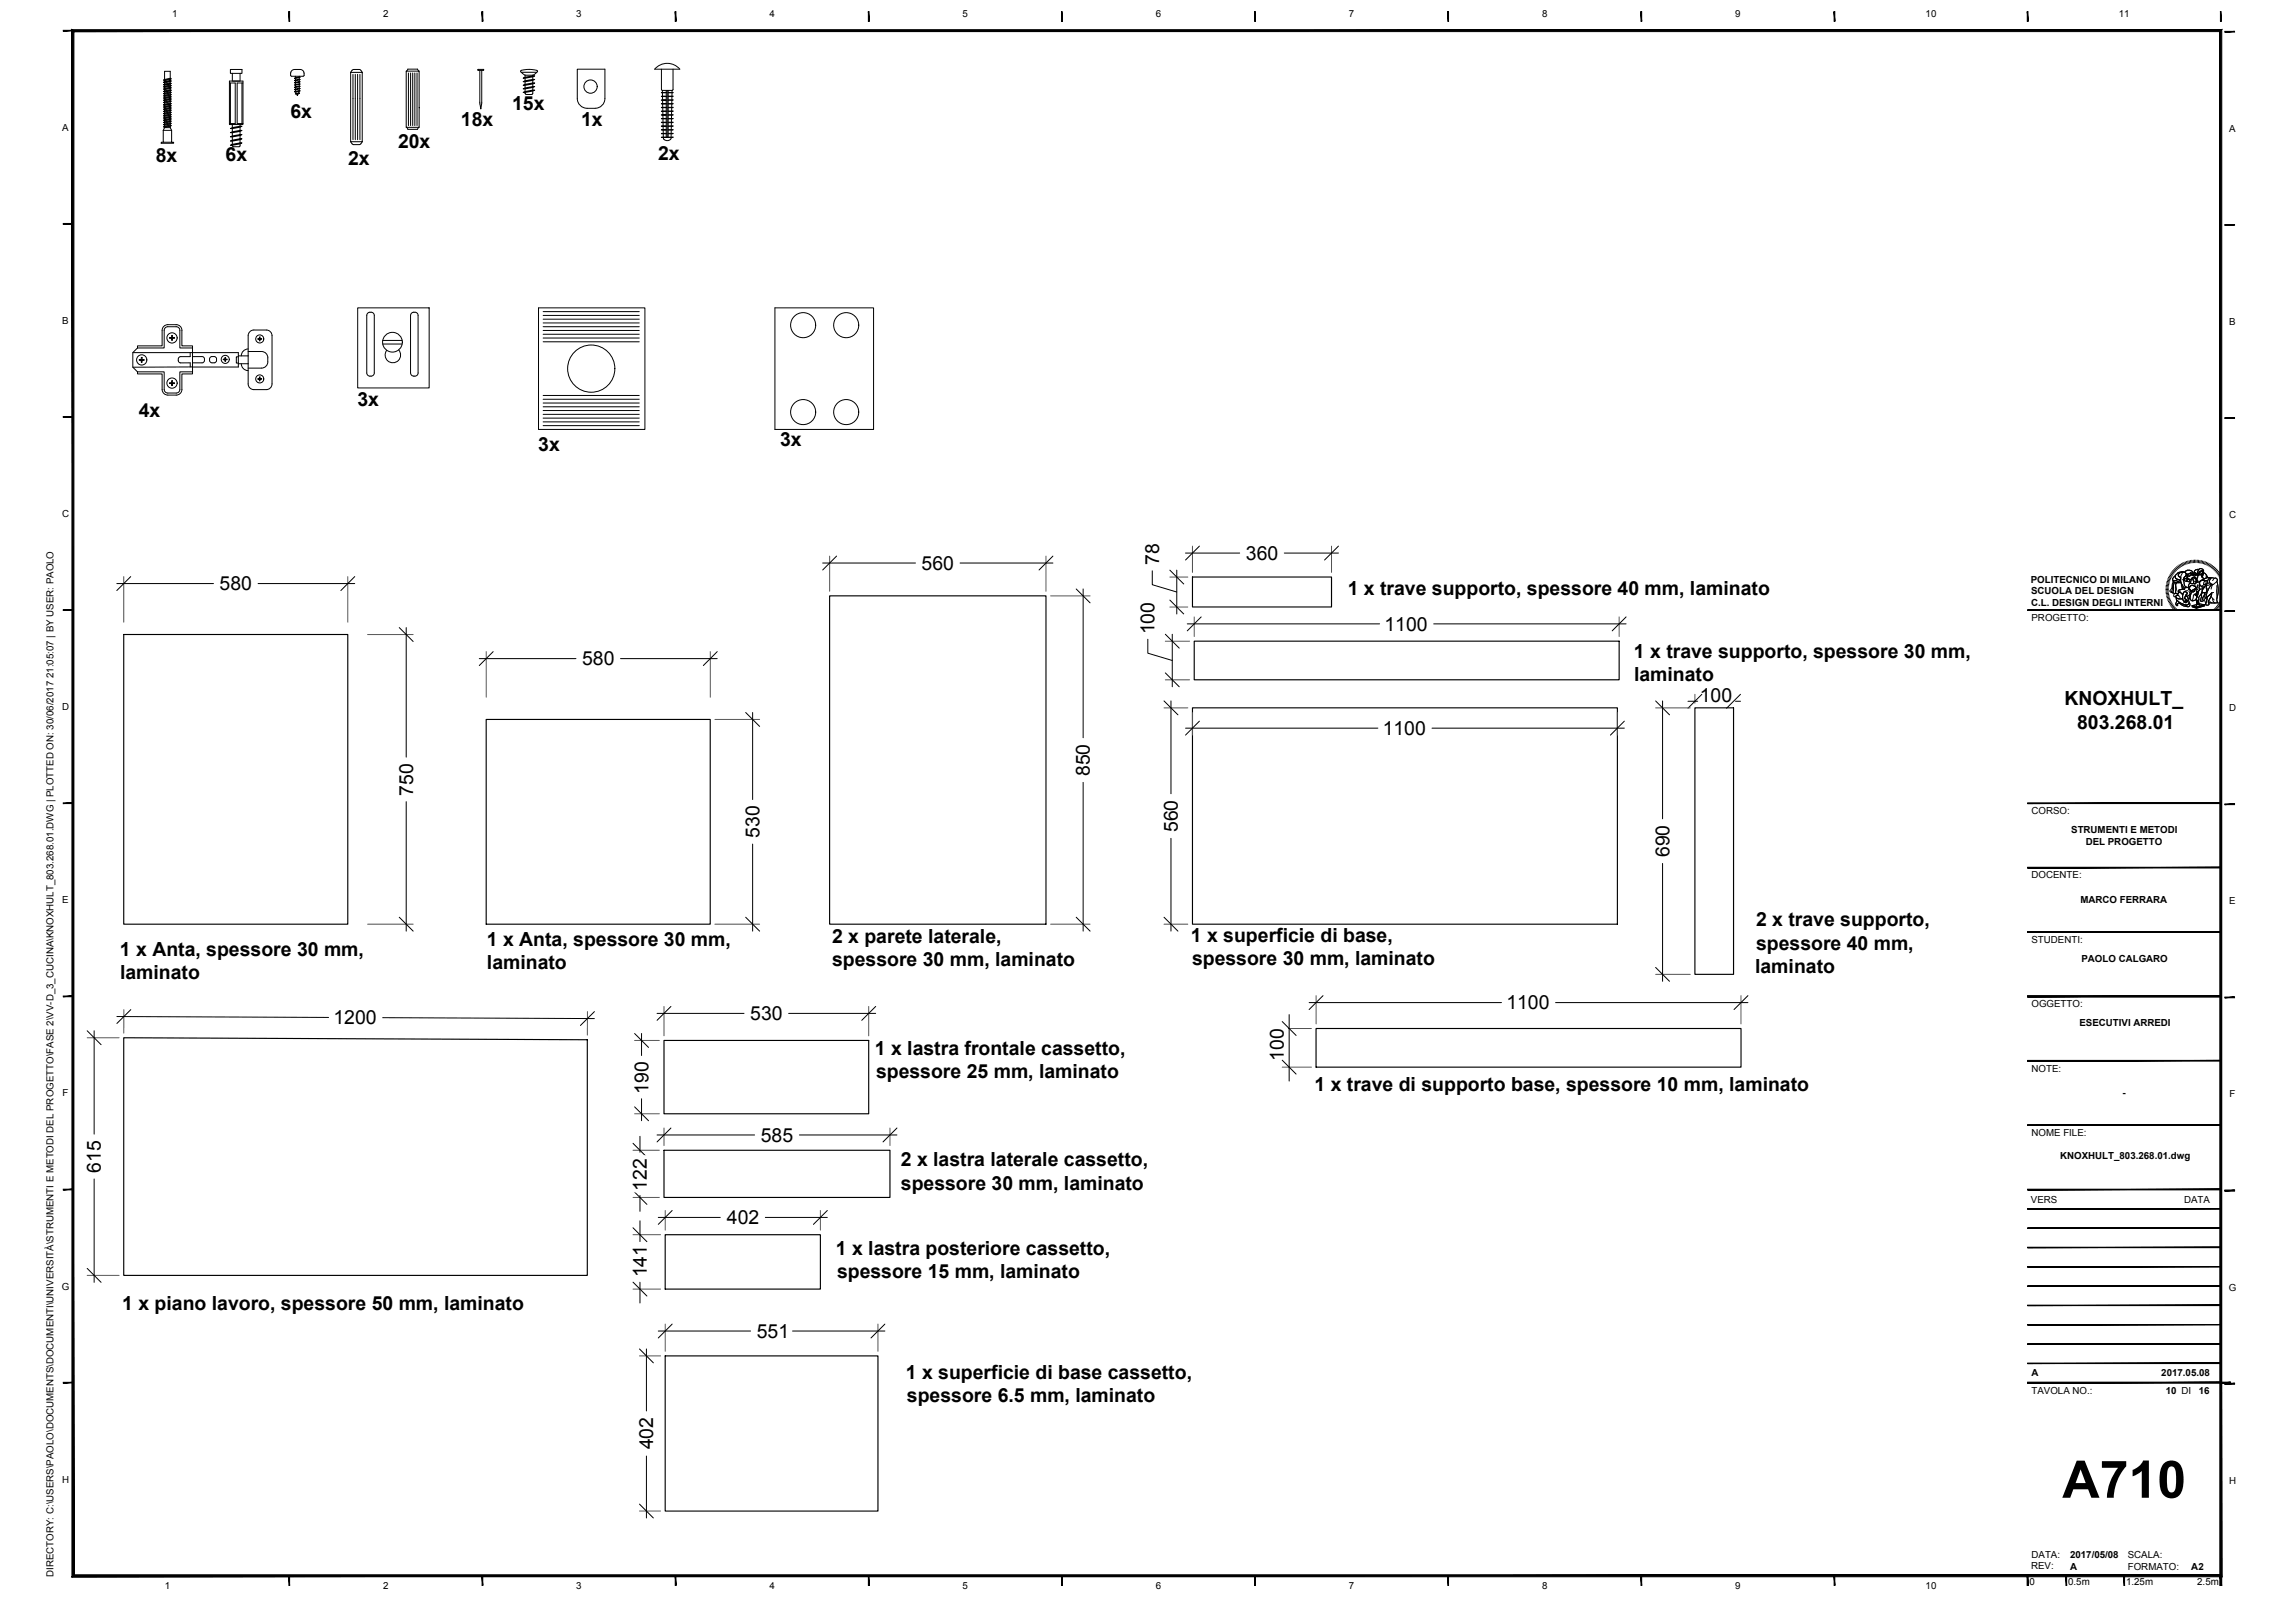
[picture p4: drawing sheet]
<svg xmlns="http://www.w3.org/2000/svg" width="594mm" height="420mm" viewBox="0 0 594 420" stroke-linecap="round" stroke-linejoin="round" font-family="sans-serif">
<defs><g id="words">
<text font-size="13.4" x="533.8" y="387.7">A710</text>
<g font-size="5">
<text x="132.6" y="28.6">15x</text>
<text x="75.2" y="30.6">6x</text>
<text x="119.3" y="32.5">18x</text>
<text x="150.4" y="32.5">1x</text>
<text x="40.3" y="41.9">8x</text>
<text x="58.4" y="41.7">6x</text>
<text x="103" y="38.2">20x</text>
<text x="170.3" y="41.4">2x</text>
<text x="90.1" y="42.7">2x</text>
<text x="35.9" y="107.8">4x</text>
<text x="92.5" y="105">3x</text>
<text x="139.3" y="116.8">3x</text>
<text x="202" y="115.5">3x</text>
<text x="238.6" y="147.5">560</text>
<text x="300" y="146.2" transform="rotate(-90 300 146.2)">78</text>
<text x="322.5" y="144.9">360</text>
<text x="56.9" y="152.8">580</text>
<text x="348.9" y="153.9">1 x trave supporto, spessore 40 mm, laminato</text>
<text x="298.9" y="164.2" transform="rotate(-90 298.9 164.2)">100</text>
<text x="358.4" y="163.3">1100</text>
<text x="150.7" y="172.3">580</text>
<text x="423" y="170.2">1 x trave supporto, spessore 30 mm,</text>
<text x="423" y="176.2">laminato</text>
<text x="440" y="181.6">100</text>
<text x="534.4" y="182.6">KNOXHULT_</text>
<text x="357.9" y="190.3">1100</text>
<text x="537.7" y="188.6">803.268.01</text>
<text x="282.1" y="200.9" transform="rotate(-90 282.1 200.9)">850</text>
<text x="106.9" y="206" transform="rotate(-90 106.9 206)">750</text>
<text x="304.9" y="215.4" transform="rotate(-90 304.9 215.4)">560</text>
<text x="196.6" y="216.9" transform="rotate(-90 196.6 216.9)">530</text>
<text x="432.1" y="221.9" transform="rotate(-90 432.1 221.9)">690</text>
<text x="454.6" y="239.8">2 x trave supporto,</text>
<text x="126" y="245">1 x Anta, spessore 30 mm,</text>
<text x="215.4" y="244.2">2 x parete laterale,</text>
<text x="308.3" y="243.9">1 x superficie di base,</text>
<text x="454.6" y="245.9">spessore 40 mm,</text>
<text x="31" y="247.5">1 x Anta, spessore 30 mm,</text>
<text x="126.1" y="251">laminato</text>
<text x="215.4" y="250.2">spessore 30 mm, laminato</text>
<text x="308.6" y="249.9">spessore 30 mm, laminato</text>
<text x="454.3" y="251.9">laminato</text>
<text x="31.1" y="253.5">laminato</text>
<text x="389.9" y="261.3">1100</text>
<text x="86.3" y="265.2">1200</text>
<text x="194.2" y="264.1">530</text>
<text x="226.5" y="273">1 x lastra frontale cassetto,</text>
<text x="332.3" y="274.7" transform="rotate(-90 332.3 274.7)">100</text>
<text x="226.8" y="279">spessore 25 mm, laminato</text>
<text x="167.8" y="283.2" transform="rotate(-90 167.8 283.2)">190</text>
<text x="340.3" y="282.3">1 x trave di supporto base, spessore 10 mm, laminato</text>
<text x="196.9" y="295.6">585</text>
<text x="26.1" y="303.6" transform="rotate(-90 26.1 303.6)">615</text>
<text x="233.2" y="302">2 x lastra laterale cassetto,</text>
<text x="167.5" y="308.2" transform="rotate(-90 167.5 308.2)">122</text>
<text x="233.2" y="308">spessore 30 mm, laminato</text>
<text x="188.2" y="316.9">402</text>
<text x="216.4" y="324.8">1 x lastra posteriore cassetto,</text>
<text x="167.5" y="330.7" transform="rotate(-90 167.5 330.7)">141</text>
<text x="216.7" y="330.8">spessore 15 mm, laminato</text>
<text x="31.6" y="339.2">1 x piano lavoro, spessore 50 mm, laminato</text>
<text x="195.9" y="346.3">551</text>
<text x="234.5" y="356.9">1 x superficie di base cassetto,</text>
<text x="234.8" y="362.9">spessore 6.5 mm, laminato</text>
<text x="169.1" y="375.2" transform="rotate(-90 169.1 375.2)">402</text>
</g>
<g font-size="2.5">
<text x="44.5" y="4.4">1</text>
<text x="99.2" y="4.4">2</text>
<text x="149.2" y="4.4">3</text>
<text x="199.2" y="4.4">4</text>
<text x="249.2" y="4.4">5</text>
<text x="299.2" y="4.4">6</text>
<text x="349.2" y="4.4">7</text>
<text x="399.2" y="4.4">8</text>
<text x="449.2" y="4.4">9</text>
<text x="498.5" y="4.4">10</text>
<text x="548.5" y="4.4">11</text>
<text x="16.1" y="33.8">A</text>
<text x="577.1" y="34.1">A</text>
<text x="16.1" y="83.8">B</text>
<text x="577.1" y="84.1">B</text>
<text x="16.1" y="133.8">C</text>
<text x="577" y="134.1">C</text>
<text x="525.7" y="150.9">POLITECNICO DI MILANO</text>
<text x="525.8" y="153.9">SCUOLA DEL DESIGN</text>
<text x="525.8" y="156.9">C.L. DESIGN DEGLI INTERNI</text>
<text x="525.9" y="160.7">PROGETTO:</text>
<text x="16.1" y="183.8">D</text>
<text x="577" y="184.1">D</text>
<text x="525.9" y="210.7">CORSO:</text>
<text x="536.1" y="215.7">STRUMENTI E METODI</text>
<text x="539.9" y="218.7">DEL PROGETTO</text>
<text x="525.9" y="227.4">DOCENTE:</text>
<text x="16.1" y="233.8">E</text>
<text x="538.5" y="233.8">MARCO FERRARA</text>
<text x="577.1" y="234.1">E</text>
<text x="525.9" y="244.1">STUDENTI:</text>
<text x="538.8" y="249">PAOLO CALGARO</text>
<text x="525.9" y="260.7">OGGETTO:</text>
<text x="538.3" y="265.7">ESECUTIVI ARREDI</text>
<text x="525.9" y="277.4">NOTE:</text>
<text x="16.2" y="283.8">F</text>
<text x="549.4" y="283.8">-</text>
<text x="577.1" y="284.1">F</text>
<text x="525.9" y="294.1">NOME FILE:</text>
<text x="533.3" y="300">KNOXHULT_803.268.01.dwg</text>
<text x="525.7" y="311.3">VERS</text>
<text x="565.3" y="311.3">DATA</text>
<text x="16" y="333.8">G</text>
<text x="576.9" y="334.1">G</text>
<text x="525.9" y="356.3">A</text>
<text x="559.5" y="356.3">2017.05.08</text>
<text x="525.9" y="360.9">TAVOLA NO.:</text>
<text x="560.6" y="360.9">10 DI</text>
<text x="569.2" y="360.9">16</text>
<text x="16.1" y="383.8">H</text>
<text x="577" y="384.1">H</text>
<text x="525.8" y="406.3">REV:</text>
<text x="525.9" y="403.4">DATA:</text>
<text x="535.9" y="406.3">A</text>
<text x="535.9" y="403.3">2017/05/08</text>
<text x="550.8" y="403.3">SCALA:</text>
<text x="550.8" y="406.3">FORMATO:</text>
<text x="567.2" y="406.3">A2</text>
<text x="13.8" y="408.2" transform="rotate(-90 13.8 408.2)">DIRECTORY: C:\USERS\PAOLO\DOCUMENTS\DOCUMENTI\UNIVERSITÀ\STRUMENTI E METODI DEL PROGETTO\FASE 2\VV-D_3_CUCINA\KNOXHULT_803.268.01.DWG | PLOTTED ON: 30/06/2017 21:05:07 | BY USER: PAOLO</text>
<text x="42.7" y="411.3">1</text>
<text x="99.2" y="411.3">2</text>
<text x="149.2" y="411.3">3</text>
<text x="199.2" y="411.3">4</text>
<text x="249.2" y="411.3">5</text>
<text x="299.2" y="411.3">6</text>
<text x="349.2" y="411.3">7</text>
<text x="399.2" y="411.3">8</text>
<text x="449.2" y="411.3">9</text>
<text x="498.5" y="411.3">10</text>
<text x="525.4" y="410.4">0</text>
<text x="535.4" y="410.4">0.5m</text>
<text x="550.4" y="410.4">1.25m</text>
<text x="568.8" y="410.4">2.5m</text>
</g>
</g></defs>
<g fill="none" stroke="#000" stroke-width=".26">
<path d="M59.6 18h3v1h-3zM60.1 19v2M62.1 19v2M76.5 19.7v.4M77.5 19.7v.2M78.7 19.5l-.2 .2h-3a1.08 1.08 0 0 1 .7-1.7h1.5a1.14 1.14 0 0 1 1 1.5M90.8 18.7h3M90.8 18.7v17.9l.6 .8h1.6l.3-.1 .5-.6v-17.9l-.5-.7-.3-.1h-1.6l-.6 .7M91.4 19.2v17M92 19.2v17M92.6 19.2v17M93.2 19.2v17"/>
<path d="M105.2 18.4h3.3v14.6h-3.3zM105.2 18.4l.4-.5h2.5l.4 .5M105.7 18.9v13.6M106.3 18.9v13.6M106.8 18.9v13.6M107.4 18.9v13.6M107.9 18.9v13.6M123.8 18h1.3M123.8 18.2h1.3M123.8 18v.2M124.2 18.2v8.3M124.7 18.2v8.3"/>
<path d="M125.1 18v.2M134.9 18.2l2.1-.2 2 .2M134.9 18.2l-.2 .3 .3 .2M135 18.7l.9 .8M135 18.7h3.9M135.9 19.5v.5M135.9 19.5h2M137.9 19.5v.1M137.9 19.9v.7M138.9 18.7l-1 .8M139 18.2l.2 .3-.3 .2M169.9 17.5a4.3 4.3 0 0 1 6.1 .4h-6.5z"/>
<path d="M171.2 17.9v5.3l.3 .2M174.2 17.9v5.3l-.2 .2M42.3 36.8h-.6v.3h3.2v-.3h-.5M42.3 33.7h2.1M42.4 27.1l1.9-.3-1.7 .5zM42.4 23.7l1.9-.3-1.7 .4zM42.4 21.9l1.9-.3-1.7 .5zM42.4 21.3l1.7-.5 .2 .2zM42.6 33h1.5M42.6 20.9v.3M42.6 21.5v.3M42.6 22.1v.2"/>
<path d="M42.6 22.6v.3M42.6 23.2v.4M42.6 23.8v.3M42.6 24.4v.3M42.6 25v.2M42.6 25.5v.3M42.6 26.1v.3M42.6 26.7v.3M42.6 27.3v.3M42.6 27.9v.2M42.6 28.4v.3M42.6 29v.3"/>
<path d="M42.6 29.6v.2M42.6 30.1v.3M42.6 30.7v.3M42.6 31.3v.3M42.6 31.9v.2M42.6 32.4v.3M42.6 33h.1M42.6 33l-.3 .7M44.1 27.5l-1.5 .4-.2-.2M44.1 27.2l.2 .2-.2 .1M44.1 30.4l-1.5 .3-.2-.1M44.1 29.8v.3l-1.5 .3"/>
<path d="M44.1 30.1l.2 .1-.2 .2M44.1 31l-1.5 .3-.2-.2M44.1 30.4v.3l-1.5 .3M44.1 30.7l.2 .1-.2 .2M44.1 31.5l-1.5 .4-.2-.2M44.1 31v.2l-1.5 .4M44.1 31.2l.2 .2-.2 .1M44.1 32.1l-1.5 .3-.2-.1M44.1 31.5v.3l-1.5 .3M44.1 31.8l.2 .1-.2 .2M44.1 32.7l-1.5 .3-.2-.2M44.1 32.1v.3l-1.5 .3"/>
<path d="M44.1 32.4l.2 .1-.2 .2M44.1 29.8l-1.5 .3-.2-.1M44.1 29.2v.3l-1.5 .3M44.1 29.5l.2 .2-.2 .1M44.1 29.2l-1.5 .4-.2-.2M44.1 28.7v.3l-1.5 .3M44.1 29l.2 .1-.2 .1M44.1 28.7l-1.5 .3-.2-.1M44.1 28.1v.3l-1.5 .3M44.1 28.4l.2 .1-.2 .2M44.1 28.1l-1.5 .3-.2-.1M44.1 27.5v.3l-1.5 .3"/>
<path d="M44.1 27.8l.2 .2-.2 .1M44.1 33l.3 .7v3.1h-2.1v-3.1M44.1 24.6l-1.5 .4-.2-.2 .2-.1M44.1 25.2l-1.5 .3-.2-.1M44.1 24.6v.3l-1.5 .3M44.1 24.9l.2 .2-.2 .1M44.1 25.8l-1.5 .3-.2-.1M44.1 25.2v.3l-1.5 .3M44.1 25.5l.2 .1-.2 .2M44.1 26.3l-1.5 .4-.2-.2M44.1 25.8v.3l-1.5 .3M44.1 26.1l.2 .1-.2 .1"/>
<path d="M44.1 24.6l.2-.1-.2-.2-1.5 .4M44.1 24.1l-1.5 .3-.2-.1M44.1 23.8l.2 .1-.2 .2M44.1 22.3l-1.5 .3-.2-.1M44.1 22l.2 .2-.2 .1M44.1 22.9l-1.5 .3-.2-.1M44.1 22.3v.3l-1.5 .3M44.1 22.6l.2 .1-.2 .2M44.1 20.6l-1.5 .3-.2-.2M44.1 20.3l.2 .1-.2 .2M44.1 20.3v-1.8h-1.5v2.1M44.1 20.6v.2"/>
<path d="M44.1 21.1v.4M44.1 21.7v.3M44.1 22.9v.4M44.1 23.5v.3M44.1 24.1v.2M44.1 26.3v.4M44.1 27v.2M44.1 32.7v.3M44.1 27.2l-1.5 .4M44.1 23.8l-1.5 .3M44.1 22l-1.5 .3M44.1 20.3l-1.5 .3"/>
<path d="M44.3 26.8l-.3-.1-1.6 .4M44.3 27.4l-1.9 .3 .2-.1M44.3 30.2l-1.9 .4 .2-.2M44.3 30.8l-1.9 .3 .2-.1M44.3 31.4l-1.9 .3 .2-.1M44.3 31.9l-1.9 .4 .2-.2M44.3 32.5l-1.9 .3 .2-.1M44.3 29.7l-1.9 .3 .2-.2M44.3 29.1l-1.9 .3 .2-.1M44.3 28.5l-1.9 .4 .2-.2M44.3 28l-1.9 .3 .2-.2M44.3 25.1l-1.9 .3 .2-.2"/>
<path d="M44.3 25.6l-1.9 .4 .2-.2M44.3 26.2l-1.9 .3 .2-.1M44.3 23.4l-.3-.2-1.6 .5M44.3 23.9l-1.9 .4 .2-.2M44.3 22.2l-1.9 .3 .2-.2M44.3 22.7l-1.9 .4 .2-.2M44.3 20.4l-1.9 .3 .2-.1M44.3 21l-1.7 .5-.2-.2M44.3 24.5l-1.9 .3M44.3 21.6l-.3-.1-1.6 .4M59.4 21h3.5v11.2h-3.5zM59.4 21.5h1.5v10.5h-1.5"/>
<path d="M59.6 33.3l.5-.3 2.5-.3-.5 .2zM59.6 34.3l.5-.2 2.5-.3-.5 .2zM59.6 35.4l.5-.2 2.5-.4-.5 .3zM59.6 36.5l.5-.2 2.5-.4-.5 .3zM59.6 37.6l.5-.2 2.5-.4-.5 .2zM59.6 21.5v10.5M60.1 32.2v.8M60.1 33.3v.8M60.1 34.4v.8M60.1 35.4v.9M60.1 36.5v.9M60.1 37.6v.1"/>
<path d="M62.1 37.2v.5l-.2 .3h-1.5l-.2-.3M62.1 32.2v.5M62.1 32.9v.9M62.1 34v.8M62.1 35.1v.8M62.1 36.2v.8M62.6 21.5v10.5M62.9 21.5h-1.5v10.5h1.5M76.2 20.9l1.5-.3zM76.2 21.4l1.5-.2zM76.2 22l1.5-.2zM76.2 22.6l1.5-.3z"/>
<path d="M76.2 23.2l1.5-.3zM76.2 20.3l1.5-.3zM76.2 23.8l1.5-.3zM76.4 24.3l1.2-.2zM76.5 23.2v.4M76.5 20.3v.4M76.5 20.9v.4M76.5 21.5v.4M76.5 22v.5M76.5 22.6v.4M76.5 23.8l.2 .4M77.2 24.3l-.2 .4-.2-.4"/>
<path d="M77.4 24l-.1 .1M77.5 20.1v.4M77.5 20.7v.4M77.5 21.3v.4M77.5 21.9v.4M77.5 22.5v.4M77.5 23v.5M77.5 23.6l-.1 .3M90.8 36.7h3M105.2 33l.4 .5h2.5l.4-.5M124.2 26.5l.3 1.7 .2-1.3M124.7 26.5v.4"/>
<path d="M135.4 20.2l.5-.2 2.5-.4-.5 .3zM135.4 21.2l.5-.3 2.5-.3-.5 .2zM135.4 22.1l.5-.3 2.5-.3-.5 .2zM135.4 23l.5-.2 2.5-.4-.5 .3zM135.4 23.9l.5-.2 2.5-.4-.5 .3zM135.9 23.9l.1 .4M135.9 20.3v.6M135.9 21.2v.6M135.9 22.1v.7M135.9 23v.7M137.9 23.6v.6l-.2 .2-1.4 .1-.3-.2M137.9 20.8v.7"/>
<path d="M137.9 21.7v.7M137.9 22.7v.6M154.1 28a2.53 2.53 0 0 0 2.5-2.5v-7.6h-7.2v7.6a2.53 2.53 0 0 0 2.6 2.5h2M171.5 23.4h2.5M171.5 23.4v.5M171.5 24v.9M171.5 25v.9M171.5 26v.8M171.5 26.9l.1 1.8M171.6 28.8v.9M171.6 29.8v.9M171.6 30.8v.8"/>
<path d="M171.6 31.7v.9M171.6 32.7l.1 .9M171.7 33.7v.8M171.7 34.6v.9M171.7 35.6v.1M172.5 24.9h-1.3l1.3 .1M172.5 25.9h-1.3l1.3 .1M172.5 26.8h-1.3l1.3 .1M172.5 27.8h-1.3l1.3 .1M172.5 28.7h-1.3l1.3 .1M172.5 29.7h-1.3l1.3 .1M172.5 30.7h-1.3l1.3 .1"/>
<path d="M172.5 31.6h-1.3l1.3 .1M172.5 32.6h-1.3l1.3 .1M172.5 33.6h-1.3l1.3 .1M172.5 34.5h-1.3l1.3 .1M172.5 35.5h-1.3l1.3 .1M172.5 23.9h-1.3l1.3 .1M172.5 23.4v12.2M172.7 35.5l.3 .1M172.7 23.4v12.1M172.7 35.5l-.2 .1M173 24.9h1.2l-1.2 .1M173 25.9h1.2l-1.2 .1"/>
<path d="M173 26.8h1.2l-1.2 .1M173 27.8h1.2l-1.2 .1M173 28.7h1.2l-1.2 .1M173 29.7h1.2l-1.2 .1M173 30.7h1.2l-1.2 .1M173 31.6h1.2l-1.2 .1M173 32.6h1.2l-1.2 .1M173 33.6h1.2l-1.2 .1M173 34.5h1.2l-1.2 .1M173 35.5h1.2l-1.2 .1M173 23.9h1.2l-1.2 .1M173 23.4v12.2"/>
<path d="M173.7 35.6a1.03 1.03 0 0 1-.9 .8 1.03 1.03 0 0 1-1.1-.7M173.8 33.7l-.1 1.8M173.8 32.7v.9M173.8 31.7v.9M173.8 30.8v.8M173.8 29.8v.9M173.8 28.8v.9M173.9 27.9v.8M173.9 26.9v.9M173.9 26v.8M173.9 25v.9M174 24l-.1 .9"/>
<path d="M174 23.4v.5M92.6 79.7h18.5v20.7h-18.5zM139.4 79.7h27.5v31.5h-27.5zM200.6 79.7h25.5v31.5h-25.5zM34.4 91.3h27.3v3.7h-11.9M35.6 90.1v-.6h6.4v-4a1.46 1.46 0 0 1 1.4-1.4l2.2-.1a1.46 1.46 0 0 1 1.5 1.5v4h2.7v2.8h2.5a.82 .82 0 0 1 .7 .8 .82 .82 0 0 1-.7 .8h-2.5M35.6 96.3h6.9v4.5a.95 .95 0 0 0 .9 1h2.2a.95 .95 0 0 0 1-1M35.6 90.1l-1.2 1.2v3.8l1.2 1.2M36.6 92.5h.2v.6h.5v.2h-.5v.5h-.2v-.5h-.6v-.2h.6zM43.9 87.4h.5v-.6h.2v.6h.6v.2h-.6v.5h-.2v-.5h-.5zM43.9 99.1h.5v-.6h.2v.6h.6v.2h-.6v.5h-.2v-.5h-.5zM46.6 85.5v4.6h3.2"/>
<path d="M46.6 85.5a.95 .95 0 0 0-1-.9h-2.2a.93 .93 0 0 0-.9 .9v4.6h-6.9M49.2 91.3v1h-2.4a.83 .83 0 0 0-.7 .8 .83 .83 0 0 0 .7 .8h2.4l.1 1.1M49.8 96.3h-3.2v4.5M49.8 95l-15.4 .1M49.8 92.3v2.7M49.8 95v1.8h-2.7v4a1.46 1.46 0 0 1-1.5 1.5h-2.2a1.48 1.48 0 0 1-1.4-1.5v-4h-6.4v-.5M58.2 92.5h.2v.5h.4v.1h-.4v.5h-.2v-.5h-.4v-.1h.4zM61.7 92.4h-.5v1.6h.5M61.7 92.1h2.5M61.7 94.2h2.5M62.5 94.2a1.78 1.78 0 0 0 1.7 1.7M64.2 91h3.5a1.61 1.61 0 0 1 1.6 1.6v1.1"/>
<path d="M64.2 95.3h3.5M64.2 90.3a1.78 1.78 0 0 0-1.7 1.8M64.8 85.7l.9-.3h3.2a1.48 1.48 0 0 1 1.5 1.5v12.5a1.48 1.48 0 0 1-1.5 1.5h-3.2a1.48 1.48 0 0 1-1.5-1.5v-12.5l.1-.5zM66.7 87.7h.4v-.5h.2v.5h.4v.1h-.4v.5h-.2v-.5h-.4zM67.1 97.6h.2v.4h.4v.2h-.4v.4h-.2v-.4h-.4v-.2h.4zM69.3 93.7a1.61 1.61 0 0 1-1.6 1.6M95.2 81.1l.6-.3a.9 .9 0 0 1 1.1 .8v15a.99 .99 0 0 1-1 .8 .99 .99 0 0 1-1-.8v-15zM99.1 89.1h5M99.1 88.1h5M103.2 90.6a2.01 2.01 0 0 1-.1 2.7 2.01 2.01 0 0 1-2.7 .1 2.01 2.01 0 0 1-.3-2.7M106.5 81.1l.6-.3a.89 .89 0 0 1 1.1 .9v14.9a.99 .99 0 0 1-.9 .8 .99 .99 0 0 1-1-.8v-15zM140.6 84.6h24.9"/>
<path d="M140.6 80.7h24.9M140.6 81.7h24.9M140.6 82.6h24.9M140.6 83.6h24.9M140.6 85.5h24.9M140.6 86.5h24.9M140.6 87.5h24.9M140.6 88.5h24.9M140.6 110.2h24.9M140.6 109.2h24.9M140.6 108.2h24.9M140.6 107.3h24.9"/>
<path d="M140.6 106.3h24.9M140.6 105.3h24.9M140.6 104.3h24.9M140.6 103.4h24.9M140.6 102.4h24.9M560.6 152.6h.7M560.6 152.3h.7M560.7 151.9l.6 .1M560.7 151.5l.7 .1M560.8 151.2l.6 .1M560.9 150.8l.6 .2M560.9 150.5l.7 .2"/>
<path d="M561 150.2l.7 .2M561.2 149.8l.6 .3M561.3 149.5l.6 .3M561.3 152.9l-.7 .1M561.3 153.3h-.6M561.4 153.6l-.7 .1M561.4 153.9l-.6 .1M561.5 149.2l.6 .3M561.5 154.2l-.7 .2M561.6 154.5l-.7 .2M561.6 148.9l.6 .3M561.7 154.9l-.7 .2"/>
<path d="M561.8 155.2l-.7 .2M561.8 148.6l.6 .3M561.9 155.5l-.6 .2M562 148.3l.6 .3M562 155.7l-.6 .4M562.2 156l-.6 .4M562.2 148l.6 .4M562.4 156.3l-.6 .4M562.4 147.7l.6 .4M562.5 150.3h.9a.52 .52 0 0 0 .9 0l.1-.1 .1 .1a.34 .34 0 0 1 0 .5 .34 .34 0 0 1-.5 0 1.21 1.21 0 0 1-1.5-.5zM562.5 150.2l.1 .5M562.5 156.6l-.5 .4"/>
<path d="M562.7 147.4l.5 .5M562.7 150.7l-.3 .6-.1 1.3-.3 .7 .4 .2M562.7 156.9l-.5 .4M562.9 149.2l.3-.2-.1 .5 .2 .3 1.1 .4a.55 .55 0 0 1-.9 .2h-.8l-.3-.3v-.3zM562.9 147.2l.5 .5M562.9 157.1l-.5 .4M563 150.8h.1a.24 .24 0 0 1 .3 .2 .24 .24 0 0 1-.2 .3v2.3l-.3 .1-.5-.3 .2-.8v-1.1zM563 150.8l-.3 .4-.1 1.7-.2 .6 .7 .1M563.1 149l-.7 .9 .3 .5 .7-.1a.55 .55 0 0 0 .9 0l.1-.1M563.1 157.4l-.5 .4M563.2 146.9l.5 .5M563.2 154.4l.2 .4 .5 .2 1.1-.1"/>
<path d="M563.3 148.7l.6-.5 1.3-.1-1.1 .3a.56 .56 0 0 0-.2 .7 .56 .56 0 0 0 .6 .3l-.1 .8-1-.3-.3-.4zM563.3 154.7l.7 .3 1-.1 .1 .4 .3 .4-.1 .2 .3-.2 .2 .3-.1-.5 .3 .4-.1-.4 .4 .1-.8-.7 .3-.7 .4 .1 .5 1.5-.2 .5-.3 .3h-.6l-1.1-.4-1-.9zM563.3 154.7l.1 .6 .7 .6 2 .9M563.4 157.6l-.5 .5M563.4 150.8h.6a.65 .65 0 0 1 .9 .6l.2 .6v.4l-1.2 .4v.4l.2 .2-.4 .4-.4-.1-.2-.4 .1-2zM563.4 150.9l-.2 .5v2.2M563.5 146.7l.4 .5M563.5 155.4l.8 .6 1.3 .6 .7-.1 .4-.5 .2 .8-.4 .3-1.1-.2-1.4-.8-.5 .3 .2 .2v.2h-.3l-.2-.5zM563.5 155.4l-.3 .9 .2 .5 .3-.2-.1-.2 .4-.3 1.3 .8 1.2 .2 .4-.4-.2-.7M563.6 157.8l-.4 .5M563.7 153.8l-.7-.1-.3 .2v.5l.3 .1 .8-.4 .6 .6M563.7 146.5l.5 .5"/>
<path d="M563.9 158l-.5 .6M563.9 153.5l.5-.2a.98 .98 0 0 1 .6 1.1v.5l-.2 .1h-.9l-.5-.2-.2-.4 .6-.3-.1-.2zM563.9 152.8l1.2-.4 .3 .2 .3-.5 .9 .1 .5 .8v.7l-.9 .6-.4-.1 .1-.3a.41 .41 0 0 0 .1-.6 .41 .41 0 0 0-.5-.1l-.5 .7-.7-.6h-.4zM564 146.3l.4 .5M564.1 158.2l-.4 .6M564.2 148.4l.9-.3a.75 .75 0 0 1 .8 .6 .75 .75 0 0 1-.6 .9l-.2 .5 .3 1.3 .2 .4 .5 .3-.5 .1-.1 .3-.2 .1-.3-.2 .1-.4-.6-1.2v-1.4h-.2a.56 .56 0 0 1-.4-.5 .56 .56 0 0 1 .3-.5zM564.2 153.2l.8 .7M564.3 153.3l-.5 .4v.4M564.3 146.1l.4 .6M564.4 150.2l-1.1-.4-.2-.3 .1-.7 .7-.6 1.4-.1a.78 .78 0 0 1 .6 .7 .78 .78 0 0 1-.6 .8l-.2 .5 .3 1.3 .2 .4 .5 .2-.5 .2M564.4 158.4l-.4 .6M564.5 150.8h-1.3a.67 .67 0 0 0-.8 .1 .67 .67 0 0 0-.2 .8l-.1 .6-.4 .7 .2 .3"/>
<path d="M564.6 158.6l-.3 .6M564.7 145.9l.3 .6M564.7 151.1l.2 1.4M564.9 148.4l-.4 .8v1.3l.6 1.4v.5l.3 .2 .2-.4M564.9 158.8l-.3 .6M565 145.7l.3 .7M565.1 152.4l-1.2 .4v.4l.1 .2M565.2 148.1l-1.1 .3a.54 .54 0 0 0-.2 .7 .54 .54 0 0 0 .6 .3M565.2 158.9l-.3 .6M565.3 145.6l.3 .6M565.4 149.4l.4-.3 .6-.1-.1 .6-1.2 .5zM565.4 153.2l.6 .2a.33 .33 0 0 1 .2 .3 .33 .33 0 0 1-.3 .3l-.4 .9 .8 .7-.4-.1 .2 .4-.4-.4 .2 .5-.3-.3-.2 .2v-.3l-.4-.5a2.13 2.13 0 0 1 .4-1.9z"/>
<path d="M565.4 153.2l.6 .2a.33 .33 0 0 1 .2 .3 .33 .33 0 0 1-.3 .3l-.4 1 .7 .6-.3-.1 .2 .4-.4-.4 .2 .5-.3-.3-.2 .2v-.3l-.4-.5a2.13 2.13 0 0 1 .4-1.9zM565.4 149.9l.3-.1a.41 .41 0 0 1 .4-.2 .41 .41 0 0 1 .3 .3l-.3 .1 .1 .5-.5-.1zM565.4 149.9l.2 .5 .6 .1M565.5 159l-.2 .7M565.5 148.1l.8-.5 .7 .1 .6 .4-.1 .3-.5-.2-.6 .4-.5-.1M565.6 145.5l.3 .6M565.7 147.9l.5-.3h.6l.6 .2 .3 .5-.3 .1-.4-.2-.1 .2-.6 .3-.8-.5zM565.8 159.2l-.2 .6M565.8 148.5l.7 .1 .6-.4 .3 .2-.2 .6-.4 .2-.5-.2-.5 .1zM566 145.3l.2 .7M566.1 152l.6 .3 .4 .6 .1 .7-.5 .4M566.1 159.3l-.2 .6"/>
<path d="M566.2 154.4l.5 1.6-.3 .5-.8 .1M566.2 149.9l.8 .1-.2 .1-.1 .4-.3 .1-.3-.2zM566.2 149.6l.3 .3M566.3 149.4v.2l-1.2 .5M566.3 152.9l-.8 .2M566.3 145.2l.2 .7M566.4 149l-.4 .5M566.4 159.4l-.1 .6M566.5 152.6l.7 .4M566.6 149.9l-.5 .1 .1 .5a.29 .29 0 0 0 .4 .1 .29 .29 0 0 0 .2-.3v-.2l.2-.1h-.6M566.6 153a.73 .73 0 0 1 .2 .9 .73 .73 0 0 1-.8 .4l-.2-.1M566.7 152.3v-.3l.5-.4 1.1 .2 .2 .7-1.4 .4 .6 .4 .4-.3 .1-.5 .4-.1-.3-.5-1.1-.3-.5 .7-.2-.1 .2-1.1 .3-.2 .2 .2h1.1l.5-.4v-.3l.6 .2-.1 .4 .2 .5-.3 .6 .2 .5-.3 .6-.4 .1-.2 .6h-.4l.3 .2h.2v.4l.2-.3-.3 1.2-1 .2-.9-.7 .4-.6 .2-1.1"/>
<path d="M566.7 152l.6-.5 .5 .1 .6 .4a.27 .27 0 0 1 .2 .3 .27 .27 0 0 1-.3 .2h-.2l-1.1 .5zM566.7 145.2l.1 .6M566.7 154.9l.8 .6M566.8 159.5l-.2 .6M566.9 149h.1M566.9 148.6l.2 .1M567 150.9l-.5 .6v.7M567 154.3v.9M567 145.1l.1 .7M567 148.6v.1M567.1 159.5l-.1 .7M567.1 152.9l1.1-.4-.1 .5-.4 .3-.5-.2z"/>
<path d="M567.1 153.7l-.3 .9-.4 .5M567.3 148.8l.9-.1v-.1l.2 .3-.4 .2zM567.4 145v.7M567.4 148.4l-.2 .6-.4 .2-.5-.2-.5 .2M567.4 159.6l-.1 .6M567.4 149.6l.5-.2 .4 .1 .5 .8v.4l-.2 .1-.2-.1 .1-.9-.6-.3-.3 .3 .2 1.2-.6 .1-.3-.3zM567.5 156.8l1.9-.5 1.2 .3-2 .6zM567.5 156.8l1.1 .4v.3l-1.1-.4zM567.7 145l.1 .7M567.7 159.6v.7M567.7 149.5h.4l.4 .3v1l-.2 .3h-.5l-.2-1.2zM567.8 148.6l.1-.3h.3l.5 .4-.3 .2"/>
<path d="M567.8 153.1h.1M567.8 154l-.2 1.1a.27 .27 0 0 0-.1 .5 .27 .27 0 0 0 .4-.1l.6-.2M567.8 148.4l.4-.1 .4 .5-.2 .1-.2-.3h-.4zM567.9 152.7l.1 .1M567.9 153h.1M567.9 152.8h.1M568 149.8h.1M568 149.7l-.1 .2M568 159.6v.7M568.1 145v.7M568.2 148.7l-.4-.1-.5 .2 .7 .3 .4-.2-.2-.3v.2M568.2 153.8l.3 .1 .2-.6 .4-.1-.5 1.3v-.4h-.2z"/>
<path d="M568.2 151.1v.7M568.2 152.5l-.1 .5-.4 .2-.5-.2M568.3 149.6l.2 .3-.1 .1M568.4 159.6v.7M568.4 149.8l-.3-.3h-.4l-.1 .4 .2 1-.1 .2-.5-.1a.43 .43 0 0 1 0-.7l.3-.8 .6-.1 .5 .5 .2 .8-.3 .1-.1-.3M568.4 145v.7M568.5 150.1l-.2 .1M568.5 149.9v.5h-.7M568.5 150.8l-.2 .2-.5 .1M568.6 157.2l2-.6v.3l-2 .6zM568.6 157.2v.3M568.6 148.8h.1a.48 .48 0 0 1 .1 .8l-.1 .4"/>
<path d="M568.7 153.3h.1M568.7 153.9l-.1 .6 .2-.3M568.7 159.6v.7M568.7 148.4l.1 .4M568.8 150.4l-.2-.5 .3-.6-.1-.6-.2 .1-.1-.3-.5-.4 .2-.5 .5-.2a.22 .22 0 0 1 .4 0 .22 .22 0 0 1-.1 .4v1.2l.3-.5a.39 .39 0 0 0 .2 .3 .39 .39 0 0 0 .5-.1l-.1 .6 .2-.1 .1 .3a.34 .34 0 0 1 .2 .3 .34 .34 0 0 1-.3 .3l-.7 .5M568.8 145l-.1 .7M568.8 153.7l-.1 .2-.1-.2M568.8 151.4l-.1 1.3M568.8 150.6l.5 .2M568.9 155.4l.2-.1 .1 1.1-.2-.6-.4 .7zM569 152.5l-.4 .4v.4M569 159.6l.1 .7"/>
<path d="M569.1 153.2l-.4 .1-.2 .6h-.4l.3 .2h.2M569.1 151.4l-.4 .9M569.1 145v.7M569.2 147.5h-.9l-.3 .7M569.2 148.5h.1a.39 .39 0 0 0 .2 .3 .39 .39 0 0 0 .5-.1M569.3 147.3h.6l.5 .4v.8l-.4 .9v-.8l.2-.4-.2-.5-.6 .2-.2 1-.2 .1-.1-.9zM569.3 147.3h.7l.4 .4v.8l-.4 .9v-.8l.2-.4-.2-.5-.6 .2-.2 1-.2 .1-.1-.9zM569.3 159.5l.1 .7M569.4 150.6l.7-.4 .8 .1a.7 .7 0 0 1 .6 .7 .7 .7 0 0 1-.7 .7l-.2 .3h-.5l-.6-.6zM569.4 148.2h.2M569.4 152.5l.9-.1-.5 1.3-.6 .9v.4a.22 .22 0 0 1 .1 .3 .22 .22 0 0 1-.3 .1l-.3 .6-.2-.9zM569.4 152.6l-.9 2.5 .2 .9 .4-.7 .2 1.4-.3-.9-.4 1.1 .1-.9"/>
<path d="M569.4 147.9l.6-.2 .2 .5-.2 .5a.39 .39 0 0 1-.5 .1 .39 .39 0 0 1-.2-.3zM569.5 148.6l.1 .1M569.5 151.5l-.3 .5 .1 .5 1-.1 .5-.6M569.5 145.1l-.1 .6M569.5 148.3h.1M569.6 148.5v.1M569.7 159.5l.1 .7M569.8 145.1l-.1 .7M569.9 148.4h.2M569.9 148.4v.1M569.9 153.5h.3a.38 .38 0 0 1 .5 .1 .38 .38 0 0 1-.1 .5l-.4 .6 .1 .8-.6 .1zM570 159.4l.1 .7"/>
<path d="M570.1 149.2l.4 .6M570.2 151.7h.1M570.2 145.2l-.2 .7M570.3 150l.9-.4 .9-.1-.7 1zM570.3 152.4l-.5 1.3-.6 .9-.1 .9M570.3 159.3l.2 .7M570.3 151.6l-.3 .1M570.4 148.2l.5 .4 .7 .9a1.11 1.11 0 0 1-1.4 .1l-.1-.4zM570.4 148.2l.6 .4 .3 .6M570.4 151.9l-.1 .1M570.5 145.3l-.2 .7M570.6 159.2l.2 .7"/>
<path d="M570.6 156.6v.3l-2 .6-1.1-.4v-.3l1.1 .4 2-.6a6.2 6.2 0 0 0-3.1 .2M570.7 153.4l-.2 .8-.3 .5v.4l.2 .4-.3 .2-.5-.2 .3-1v-1M570.9 145.4l-.2 .7M570.9 159.1l.3 .6M570.9 151.3l-.1 .4M570.9 150.3l.4 .1 .1 .3M571 149.1l.5 .4M571 151.4l.2 .1v1.1a.63 .63 0 0 1-.1 .7 .63 .63 0 0 1-.8 .1l-.4 .1 .3-1.1zM571.1 153.4l-1.2 .1M571.1 154.7l-.1 .3 .3 .2M571.2 145.6l-.2 .6M571.2 159l.3 .6"/>
<path d="M571.2 151.5l-.1 1.7-.5 1.5 .2 1 .2 .3M571.4 154.5l1.1-1-.2 1-.7 1.2 .3 .7-.4 .3-.5-.1v-.2zM571.4 150.5l.1-.3a.75 .75 0 0 1 1-.6l1.2 .1a.56 .56 0 0 1 0 1l-.7 .6a1.13 1.13 0 0 1-1.5-.6M571.4 150.7l-.9 1.3h-.4l-.6-.5v-.7l.5-.5 .5 .1-.1 1 .7-.4-.2-.7-.6-.2-.4 .1-.5 .4v.4M571.5 158.8l.3 .6M571.5 152.3v.5M571.5 145.7l-.2 .6M571.8 158.7l.3 .6M571.9 145.9l-.4 .6M571.9 151.4l-.9 .1M572 155.7l.5 .4M572.1 158.5l.3 .6"/>
<path d="M572.2 146l-.4 .6M572.2 149.5l-1.1 .1-.9 .5M572.3 158.3l.4 .6M572.3 154.5l.9 .8M572.4 151.4l-1 1.6-.4 1.9 1.5-1.4 .5-.1M572.4 149.6l-.2 .3a.86 .86 0 0 0-.2 .9 .86 .86 0 0 0 .8 .5M572.4 149.6l.8 .1 .3-.1 .5 .6a.71 .71 0 0 0 0 1l.2 2.3-.4 1.8 .3 .7-1.7 .1a.49 .49 0 0 1-.8-.4l.7-1.2 .2-1-1.5 1.4 .5-2a1.88 1.88 0 0 1 1.3-1.5l-.6-.4a.89 .89 0 0 1 .1-1.3zM572.5 146.2l-.4 .6M572.5 153.5l-.1 .8-.8 1.4 .3 .7-.4 .3-.2-.1a.38 .38 0 0 1-.4-.3 .38 .38 0 0 1 .2-.4l.3-1.4M572.6 158.1l.4 .6M572.6 151.4l-.2 1.1M572.7 154.9l.2 .8 .5 .4"/>
<path d="M572.8 146.4l-.4 .6M572.8 157.9l.5 .5M573 150l-.3 .3M573.1 146.6l-.5 .6M573.1 157.7l.4 .5M573.3 157.5l.5 .5M573.3 146.9l-.4 .5M573.5 157.3l.5 .4M573.6 147.1l-.5 .5M573.7 157l.6 .4M573.8 151.6l.1 3.3M573.8 147.4l-.5 .4"/>
<path d="M573.9 150.5l.3 2.5-.4 2.4 .3 .6h-2.4M573.9 156.7l.6 .4M574.1 147.6l-.5 .5M574.1 156.5l.6 .3M574.3 156.2l.6 .3M574.3 147.9l-.5 .4M574.5 155.9l.6 .3M574.5 148.2l-.5 .4M574.6 155.6l.6 .3M574.7 148.5l-.5 .3M574.7 155.3l.7 .3M574.9 155l.6 .3"/>
<path d="M574.9 148.8l-.6 .3M575 154.7l.6 .2M575.1 154.4l.6 .2M575.1 149.1l-.6 .3M575.1 154.1l.7 .1M575.2 153.8l.7 .1M575.2 153.4l.7 .1M575.2 149.4l-.6 .3M575.3 153.1l.6 .1M575.3 152.9h.7M575.4 149.7l-.6 .3M575.5 150.1l-.6 .2"/>
<path d="M575.6 150.4l-.6 .2M575.7 150.8l-.6 .1M575.8 151.1l-.7 .1M575.9 151.5l-.7 .1M575.9 151.8l-.7 .1M575.9 152.2h-.6M576 152.5h-.7"/>
<circle cx="152.9" cy="22.4" r="1.72"/>
<circle cx="36.7" cy="93.2" r="1.33"/>
<circle cx="44.5" cy="87.5" r="1.33"/>
<circle cx="44.5" cy="99.2" r="1.33"/>
<circle cx="55.2" cy="93.1" r=".93"/>
<circle cx="58.3" cy="93" r="1.04"/>
<circle cx="67.2" cy="87.7" r="1.04"/>
<circle cx="67.2" cy="98.1" r="1.04"/>
<circle cx="101.6" cy="88.6" r="2.56"/>
<circle cx="153" cy="95.4" r="6.1"/>
<circle cx="207.9" cy="84.2" r="3.2"/>
<circle cx="219" cy="84.2" r="3.2"/>
<circle cx="207.9" cy="106.7" r="3.2"/>
<circle cx="219" cy="106.7" r="3.2"/>
</g>
<g fill="none" stroke="#000" stroke-width=".3">
<path d="M214.8 154.3h56v85h-56zM308.7 149.4h36v7.7h-36zM32 164.3h58v75h-58zM309.1 166h110v10h-110zM125.9 186.2h58v53.1h-58zM308.7 183.2h110v56.1h-110zM438.7 183.2h10v69h-10zM32 268.7l120 .5v61h-120zM171.9 269.3h53v19h-53zM340.7 266.3h110v10h-110zM171.9 297.8h58.5v12.2h-58.5zM172.2 319.6h40.2v14.1h-40.2z"/>
<path d="M172.2 351h55.1v40.2h-55.1z"/>
</g>
<path d="M549.9 157.9l30.7 4.4-5.7-4.4zM549.9 157.9l30.7 4.4h-30.7z" fill="#fff"/>
<path d="M549.9 157.9h25l5.7 4.4zM549.9 157.9l30.7 4.4h-30.7z" fill="none" stroke="#fff" stroke-width=".26"/>
<path d="M574.9 143.4h5.7l-5.7 14.5zM580.6 143.4l-5.7 14.5 5.7 4.4z" fill="#fff"/>
<path d="M549.9 157.9h25v-14.5h5.7v18.9h-30.7zM574.9 143.4h5.7l-5.7 14.5zM580.6 143.4v18.9l-5.7-4.4z" fill="none" stroke="#fff" stroke-width=".26"/>
<g fill="#000">
<path d="M16.4 8h2.5v-.2zM16.4 7.8h2.5l-2.5 .2z"/>
<path d="M18.6 7.7l.5 400v-399.5zM18.6 7.7l.5 400-.5 .5zM19.1 407.7l-.5 .5 556-.5zM18.6 408.2l556-.5 .5 .5zM574.6 8.2v399.5l.5 .5zM574.6 8.2l.5-.5v400.5zM19.1 8.2h555.5l.5-.5zM18.6 7.7h556.5l-556 .5z"/>
<path d="M74.8 3l.2 2.5v-2.5zM74.8 3l.2 2.5h-.2z"/>
<path d="M124.8 3l.2 2.5v-2.5zM124.8 3l.2 2.5h-.2z"/>
<path d="M174.8 3l.2 2.5v-2.5zM174.8 3l.2 2.5h-.2z"/>
<path d="M224.8 3l.2 2.5v-2.5zM224.8 3l.2 2.5h-.2z"/>
<path d="M274.8 3l.2 2.5v-2.5zM274.8 3l.2 2.5h-.2z"/>
<path d="M324.8 3l.2 2.5v-2.5zM324.8 3l.2 2.5h-.2z"/>
<path d="M374.8 3l.2 2.5v-2.5zM374.8 3l.2 2.5h-.2z"/>
<path d="M424.8 3l.2 2.5v-2.5zM424.8 3l.2 2.5h-.2z"/>
<path d="M474.8 3l.2 2.5v-2.5zM474.8 3l.2 2.5h-.2z"/>
<path d="M524.8 3l.2 2.5v-2.5zM524.8 3l.2 2.5h-.2z"/>
<path d="M574.8 3l.2 2.5v-2.5zM574.8 3l.2 2.5h-.2z"/>
<path d="M575.9 8.3h2.5v-.2zM575.9 8.1h2.5l-2.5 .2z"/>
<path d="M16.4 58h2.5v-.1zM16.4 57.9h2.5l-2.5 .1z"/>
<path d="M575.9 58.3h2.5v-.2zM575.9 58.1h2.5l-2.5 .2z"/>
<path d="M16.4 108h2.5v-.2zM16.4 107.8h2.5l-2.5 .2z"/>
<path d="M575.9 108.3h2.5v-.2zM575.9 108.1h2.5l-2.5 .2z"/>
<path d="M16.4 158h2.5v-.2zM16.4 157.8h2.5l-2.5 .2z"/>
<path d="M524.9 158h50v-.2zM524.9 157.8h50l-50 .2z"/>
<path d="M575.9 158.3h2.5v-.2zM575.9 158.1h2.5l-2.5 .2z"/>
<path d="M16.4 208h2.5v-.2zM16.4 207.8h2.5l-2.5 .2z"/>
<path d="M524.9 208h50v-.2zM524.9 207.8h50l-50 .2z"/>
<path d="M575.9 208.3h2.5v-.2zM575.9 208.1h2.5l-2.5 .2z"/>
<path d="M524.9 224.7h50v-.2zM524.9 224.5h50l-50 .2z"/>
<path d="M16.4 258h2.5v-.2zM16.4 257.8h2.5l-2.5 .2z"/>
<path d="M524.9 241.2v.2l50-.2zM524.9 241.4l50-.2v.2z"/>
<path d="M524.9 257.8v.2l50-.2zM524.9 258l50-.2v.2z"/>
<path d="M524.9 257.8v.2l50-.2zM524.9 258l50-.2v.2z"/>
<path d="M524.9 257.8v.2l50-.2zM524.9 258l50-.2v.2z"/>
<path d="M524.9 257.8v.2l50-.2zM524.9 258l50-.2v.2z"/>
<path d="M524.9 241.4h50v-.2zM524.9 241.2h50l-50 .2z"/>
<path d="M575.9 258.3h2.5v-.2zM575.9 258.1h2.5l-2.5 .2z"/>
<path d="M524.9 274.5v.2l50-.2zM524.9 274.7l50-.2v.2z"/>
<path d="M524.9 291.2v.2l50-.2zM524.9 291.4l50-.2v.2z"/>
<path d="M524.9 291.2v.2l50-.2zM524.9 291.4l50-.2v.2z"/>
<path d="M16.4 308h2.5v-.1zM16.4 307.9h2.5l-2.5 .1z"/>
<path d="M524.9 317.9h50zM524.9 318l50-.1z"/>
<path d="M524.9 312.9h50zM524.9 313l50-.1z"/>
<path d="M524.9 307.9v.1l50-.1zM524.9 308l50-.1v.1z"/>
<path d="M575.9 308.3h2.5v-.2zM575.9 308.1h2.5l-2.5 .2z"/>
<path d="M575.9 308.3h2.5v-.2zM575.9 308.1h2.5l-2.5 .2z"/>
<path d="M524.9 337.9h50zM524.9 338l50-.1z"/>
<path d="M524.9 332.9h50zM524.9 333l50-.1z"/>
<path d="M524.9 327.9h50zM524.9 328l50-.1z"/>
<path d="M524.9 322.9h50zM524.9 323l50-.1z"/>
<path d="M16.4 358h2.5v-.2zM16.4 357.8h2.5l-2.5 .2z"/>
<path d="M524.9 357.8v.2l50-.2zM524.9 358l50-.2v.2z"/>
<path d="M524.9 357.8v.2l50-.2zM524.9 358l50-.2v.2z"/>
<path d="M524.9 352.9h50zM524.9 353l50-.1z"/>
<path d="M524.9 347.9h50zM524.9 348l50-.1z"/>
<path d="M524.9 342.9h50zM524.9 343l50-.1z"/>
<path d="M574.9 358h2.5v-.2zM574.9 357.8h2.5l-2.5 .2z"/>
<path d="M574.9 358h2.5v-.2zM574.9 357.8h2.5l-2.5 .2z"/>
<path d="M575.9 358.3h2.5v-.2zM575.9 358.1h2.5l-2.5 .2z"/>
<path d="M575.9 358.3h2.5v-.2zM575.9 358.1h2.5l-2.5 .2z"/>
<path d="M74.8 407.9l.2 2.5v-2.5zM74.8 407.9l.2 2.5h-.2z"/>
<path d="M124.8 407.9l.2 2.5v-2.5zM124.8 407.9l.2 2.5h-.2z"/>
<path d="M174.8 407.9l.2 2.5v-2.5zM174.8 407.9l.2 2.5h-.2z"/>
<path d="M224.8 407.9l.2 2.5v-2.5zM224.8 407.9l.2 2.5h-.2z"/>
<path d="M274.8 407.9l.2 2.5v-2.5zM274.8 407.9l.2 2.5h-.2z"/>
<path d="M324.8 407.9l.2 2.5v-2.5zM324.8 407.9l.2 2.5h-.2z"/>
<path d="M374.8 407.9l.2 2.5v-2.5zM374.8 407.9l.2 2.5h-.2z"/>
<path d="M424.8 407.9l.2 2.5v-2.5zM424.8 407.9l.2 2.5h-.2z"/>
<path d="M474.8 407.9l.2 2.5v-2.5zM474.8 407.9l.2 2.5h-.2z"/>
<path d="M524.8 407.9v2.5h.2zM524.8 407.9h.2v2.5z"/>
<path d="M524.8 407.9l.2 2.5v-2.5zM524.8 407.9l.2 2.5h-.2z"/>
<path d="M534.8 407.9l.2 2.5v-2.5zM534.8 407.9l.2 2.5h-.2z"/>
<path d="M549.8 407.9l.2 2.5v-2.5zM549.8 407.9l.2 2.5h-.2z"/>
<path d="M574.8 407.9l.2 2.5v-2.5zM574.8 407.9l.2 2.5h-.2z"/>
<path d="M574.6 407.9l.5 2.5v-2.5zM574.6 407.9l.5 2.5h-.5z"/>
</g>
<g fill="none" stroke="#000" stroke-width=".26">
<path d="M16.4 8l2.5-.2v.2zM16.4 7.8h2.5l-2.5 .2zM18.6 7.7l.5 .5v399.5zM18.6 7.7l.5 400-.5 .5zM18.6 7.7h556.5l-556 .5zM19.1 8.2l556-.5-.5 .5zM74.8 3h.2v2.5zM74.8 3l.2 2.5h-.2zM124.8 3h.2v2.5zM124.8 3l.2 2.5h-.2zM174.8 3h.2v2.5zM174.8 3l.2 2.5h-.2z"/>
<path d="M224.8 3h.2v2.5zM224.8 3l.2 2.5h-.2zM274.8 3h.2v2.5zM274.8 3l.2 2.5h-.2zM324.8 3h.2v2.5zM324.8 3l.2 2.5h-.2zM374.8 3h.2v2.5zM374.8 3l.2 2.5h-.2zM424.8 3h.2v2.5zM424.8 3l.2 2.5h-.2zM474.8 3h.2v2.5zM474.8 3l.2 2.5h-.2z"/>
<path d="M524.8 3h.2v2.5zM524.8 3l.2 2.5h-.2zM574.6 8.2l.5 400-.5-.5zM574.6 8.2l.5-.5v400.5zM574.8 3h.2v2.5zM574.8 3l.2 2.5h-.2zM575.9 8.3l2.5-.2v.2zM575.9 8.1h2.5l-2.5 .2zM16.4 58l2.5-.1v.1zM16.4 57.9h2.5l-2.5 .1zM575.9 58.3l2.5-.2v.2zM575.9 58.1h2.5l-2.5 .2z"/>
<path d="M16.4 108l2.5-.2v.2zM16.4 107.8h2.5l-2.5 .2zM575.9 108.3l2.5-.2v.2zM575.9 108.1h2.5l-2.5 .2zM16.4 158l2.5-.2v.2zM16.4 157.8h2.5l-2.5 .2zM524.9 158l50-.2v.2zM524.9 157.8h50l-50 .2zM575.9 158.3l2.5-.2v.2zM575.9 158.1h2.5l-2.5 .2zM103.4 162.5l3.6 3.6M105.2 162.5v33.5"/>
<path d="M16.4 208l2.5-.2v.2zM16.4 207.8h2.5l-2.5 .2zM105.2 207.5v33.5M524.9 208l50-.2v.2zM524.9 207.8h50l-50 .2zM575.9 208.3l2.5-.2v.2zM575.9 208.1h2.5l-2.5 .2zM103.4 237.5l3.6 3.5M524.9 224.7l50-.2v.2zM524.9 224.5h50l-50 .2zM16.4 258l2.5-.2v.2zM16.4 257.8h2.5l-2.5 .2z"/>
<path d="M524.9 241.4l50-.2v.2zM524.9 241.2h50l-50 .2zM524.9 257.8h50l-50 .2zM524.9 258l50-.2v.2zM575.9 258.3l2.5-.2v.2zM575.9 258.1h2.5l-2.5 .2zM524.9 274.5h50l-50 .2zM524.9 274.7l50-.2v.2zM524.9 291.2h50l-50 .2zM524.9 291.4l50-.2v.2zM16.4 308l2.5-.1v.1zM16.4 307.9h2.5l-2.5 .1z"/>
<path d="M524.9 317.9h50zM524.9 318l50-.1zM524.9 312.9h50zM524.9 313l50-.1zM524.9 307.9h50l-50 .1zM524.9 308l50-.1v.1zM575.9 308.3l2.5-.2v.2zM575.9 308.1h2.5l-2.5 .2zM524.9 337.9h50zM524.9 338l50-.1zM524.9 332.9h50zM524.9 333l50-.1z"/>
<path d="M524.9 327.9h50zM524.9 328l50-.1zM524.9 322.9h50zM524.9 323l50-.1zM16.4 358l2.5-.2v.2zM16.4 357.8h2.5l-2.5 .2zM524.9 357.8h50l-50 .2zM524.9 358l50-.2v.2zM524.9 352.9h50zM524.9 353l50-.1zM524.9 347.9h50zM524.9 348l50-.1z"/>
<path d="M524.9 342.9h50zM524.9 343l50-.1zM574.9 358l2.5-.2v.2zM574.9 357.8h2.5l-2.5 .2zM575.9 358.3l2.5-.2v.2zM575.9 358.1h2.5l-2.5 .2zM18.6 408.2l556-.5 .5 .5zM19.1 407.7h555.5l-556 .5zM74.8 407.9h.2v2.5zM74.8 407.9l.2 2.5h-.2zM124.8 407.9h.2v2.5zM124.8 407.9l.2 2.5h-.2z"/>
<path d="M174.8 407.9h.2v2.5zM174.8 407.9l.2 2.5h-.2zM224.8 407.9h.2v2.5zM224.8 407.9l.2 2.5h-.2zM274.8 407.9h.2v2.5zM274.8 407.9l.2 2.5h-.2zM324.8 407.9h.2v2.5zM324.8 407.9l.2 2.5h-.2zM374.8 407.9h.2v2.5zM374.8 407.9l.2 2.5h-.2zM424.8 407.9h.2v2.5zM424.8 407.9l.2 2.5h-.2z"/>
<path d="M474.8 407.9h.2v2.5zM474.8 407.9l.2 2.5h-.2zM524.8 407.9h.2v2.5zM524.8 407.9l.2 2.5h-.2zM534.8 407.9h.2v2.5zM534.8 407.9l.2 2.5h-.2zM549.8 407.9h.2v2.5zM549.8 407.9l.2 2.5h-.2zM574.6 407.9h.5v2.5zM574.6 407.9l.5 2.5h-.5zM574.8 407.9h.2v2.5zM574.8 407.9l.2 2.5h-.2z"/>
</g>
<path d="M95.2 164.3h11.8M95.2 239.3h11.8" fill="none" stroke="#545454" stroke-width=".26"/>
<path d="M102.4 196.9v9.7h5.5zM102.4 196.9h5.5v9.7z" fill="#fff"/>
<path d="M102.4 196.9l5.5 9.7h-5.5zM102.4 196.9h5.5v9.7z" fill="none" stroke="#fff" stroke-width=".26"/>
<path d="M32 149.3v11.8M90 149.3v11.8" fill="none" stroke="#545454" stroke-width=".26"/>
<path d="M30.2 151.1h25.1M33.8 149.3l-3.6 3.6M66.8 151.1h25M91.8 149.3l-3.6 3.6" fill="none" stroke="#000" stroke-width=".26"/>
<path d="M56.2 148.3v5.5l9.7-5.5zM56.2 153.8l9.7-5.5v5.5z" fill="#fff"/>
<path d="M56.2 148.3h9.7l-9.7 5.5zM56.2 153.8l9.7-5.5v5.5z" fill="none" stroke="#fff" stroke-width=".26"/>
<path d="M125.9 168.7v11.8M183.9 168.7v11.8" fill="none" stroke="#545454" stroke-width=".26"/>
<path d="M124.1 170.5h25M127.7 168.7l-3.6 3.6M160.6 170.5h25.1M185.7 168.7l-3.6 3.6" fill="none" stroke="#000" stroke-width=".26"/>
<path d="M150 167.8v5.4l9.7-5.4zM150 173.2l9.7-5.4v5.4z" fill="#fff"/>
<path d="M150 167.8h9.7l-9.7 5.4zM150 173.2l9.7-5.4v5.4z" fill="none" stroke="#fff" stroke-width=".26"/>
<path d="M185.1 186.2h11.5M185.1 239.3h11.5" fill="none" stroke="#545454" stroke-width=".26"/>
<path d="M193 184.5l3.6 3.5M194.8 184.5v22.5M194.8 218.5v22.5M193 237.5l3.6 3.5" fill="none" stroke="#000" stroke-width=".26"/>
<path d="M192.1 207.9v9.7h5.5zM192.1 207.9h5.5v9.7z" fill="#fff"/>
<path d="M192.1 207.9l5.5 9.7h-5.5zM192.1 207.9h5.5v9.7z" fill="none" stroke="#fff" stroke-width=".26"/>
<path d="M272 154.3h10.2M272 239.3h10.2" fill="none" stroke="#545454" stroke-width=".26"/>
<path d="M278.6 152.5l3.6 3.6M280.4 152.5v38.5M280.4 202.5v38.5M278.6 237.5l3.6 3.5" fill="none" stroke="#000" stroke-width=".26"/>
<path d="M277.6 191.9v9.7h5.5zM277.6 191.9h5.5v9.7z" fill="#fff"/>
<path d="M277.6 191.9l5.5 9.7h-5.5zM277.6 191.9h5.5v9.7z" fill="none" stroke="#fff" stroke-width=".26"/>
<path d="M214.8 144v9.1M270.8 144v9.1" fill="none" stroke="#545454" stroke-width=".26"/>
<path d="M213 145.8h24M216.6 144l-3.6 3.6M248.5 145.8h24.1M272.6 144l-3.6 3.6" fill="none" stroke="#000" stroke-width=".26"/>
<path d="M237.9 143v5.5l9.7-5.5zM237.9 148.5l9.7-5.5v5.5z" fill="#fff"/>
<path d="M237.9 143h9.7l-9.7 5.5zM237.9 148.5l9.7-5.5v5.5z" fill="none" stroke="#fff" stroke-width=".26"/>
<path d="M302.8 149.4h4.7M302.8 157.1h4.7" fill="none" stroke="#545454" stroke-width=".26"/>
<path d="M298.3 147.8v3.6l6.3 1.9M304.6 147.6v11.3" fill="none" stroke="#000" stroke-width=".26"/>
<path d="M295.5 139.9v7h5.5zM295.5 139.9h5.5v7z" fill="#fff"/>
<path d="M295.5 139.9l5.5 7h-5.5zM295.5 139.9h5.5v7z" fill="none" stroke="#fff" stroke-width=".26"/>
<path d="M302.8 147.6l3.6 3.6M302.8 155.3l3.6 3.6M306.9 143.2h14M310.5 141.4l-3.6 3.6M332.4 143.2h14.1M346.5 141.4l-3.6 3.6" fill="none" stroke="#000" stroke-width=".26"/>
<path d="M308.7 141.4v6.8M344.7 141.4v6.8" fill="none" stroke="#545454" stroke-width=".26"/>
<path d="M321.8 140.4v5.5l9.7-5.5zM321.8 145.9l9.7-5.5v5.5z" fill="#fff"/>
<path d="M321.8 140.4h9.7l-9.7 5.5zM321.8 145.9l9.7-5.5v5.5z" fill="none" stroke="#fff" stroke-width=".26"/>
<path d="M301.7 166h6.2M301.7 176h6.2" fill="none" stroke="#545454" stroke-width=".26"/>
<path d="M297.1 165.5v3.6l6.4 1.9M303.5 164.2v13.6" fill="none" stroke="#000" stroke-width=".26"/>
<path d="M294.4 155.2v9.4h5.5zM294.4 155.2h5.5v9.4z" fill="#fff"/>
<path d="M294.4 155.2l5.5 9.4h-5.5zM294.4 155.2h5.5v9.4z" fill="none" stroke="#fff" stroke-width=".26"/>
<path d="M310.9 159.7l-3.6 3.6M420.9 159.7l-3.6 3.6M301.7 164.2l3.6 3.6M301.7 174.2l3.6 3.6M307.3 161.5h49.8M371.1 161.5h49.8" fill="none" stroke="#000" stroke-width=".26"/>
<path d="M309.1 159.7v5.1M419.1 159.7v5.1" fill="none" stroke="#545454" stroke-width=".26"/>
<path d="M358 158.8v5.4l12.2-5.4zM358 164.2l12.2-5.4v5.4z" fill="#fff"/>
<path d="M358 158.8h12.2l-12.2 5.4zM358 164.2l12.2-5.4v5.4z" fill="none" stroke="#fff" stroke-width=".26"/>
<path d="M301.3 183.3h6.2M301.3 239.3h6.2" fill="none" stroke="#545454" stroke-width=".26"/>
<path d="M301.3 181.5l3.6 3.6M303.1 181.5v24M303.1 217v24M301.3 237.5l3.6 3.5" fill="none" stroke="#000" stroke-width=".26"/>
<path d="M300.4 206.4v9.7h5.5zM300.4 206.4h5.5v9.7z" fill="#fff"/>
<path d="M300.4 206.4l5.5 9.7h-5.5zM300.4 206.4h5.5v9.7z" fill="none" stroke="#fff" stroke-width=".26"/>
<path d="M308.7 184.5v5.8M418.7 184.5v5.8" fill="none" stroke="#545454" stroke-width=".26"/>
<path d="M306.9 188.5h49.8M310.5 186.7l-3.6 3.6M370.7 188.5h49.8M420.5 186.7l-3.6 3.6" fill="none" stroke="#000" stroke-width=".26"/>
<path d="M357.6 185.8v5.4l12.2-5.4zM357.6 191.2l12.2-5.4v5.4z" fill="#fff"/>
<path d="M357.6 185.8h12.2l-12.2 5.4zM357.6 191.2l12.2-5.4v5.4z" fill="none" stroke="#fff" stroke-width=".26"/>
<path d="M438.7 179.7v2.3M448.7 179.7v2.3" fill="none" stroke="#545454" stroke-width=".26"/>
<path d="M436.9 181.5h13.6" fill="none" stroke="#000" stroke-width=".26"/>
<path d="M439.6 177.1v5.5l9.4-5.5zM439.6 182.6l9.4-5.5v5.5z" fill="#fff"/>
<path d="M439.6 177.1h9.4l-9.4 5.5zM439.6 182.6l9.4-5.5v5.5z" fill="none" stroke="#fff" stroke-width=".26"/>
<path d="M440.5 179.7l-3.6 3.6M450.5 179.7l-3.6 3.6M428.6 181.5l3.6 3.6M430.4 181.5v30.5M430.4 223.5v30.5M428.6 250.4l3.6 3.6" fill="none" stroke="#000" stroke-width=".26"/>
<path d="M428.6 183.3h8.9M428.6 252.2h8.9" fill="none" stroke="#545454" stroke-width=".26"/>
<path d="M427.6 212.9v9.7h5.5zM427.6 212.9h5.5v9.7z" fill="#fff"/>
<path d="M427.6 212.9l5.5 9.7h-5.5zM427.6 212.9h5.5v9.7z" fill="none" stroke="#fff" stroke-width=".26"/>
<path d="M32.1 261.4l-.1 6.1M152.1 261.9l-.1 6.1" fill="none" stroke="#545454" stroke-width=".26"/>
<path d="M30.3 263.2l54.8 .2M33.9 261.4l-3.6 3.6M99.1 263.5l54.8 .2M153.9 261.9l-3.7 3.6" fill="none" stroke="#000" stroke-width=".26"/>
<path d="M86 260.7l-.1 5.4 12.3-5.4zM85.9 266.1l12.3-5.4-.1 5.5z" fill="#fff"/>
<path d="M85.9 266.1l12.3-5.4-.1 5.5zM86 260.7h12.2l-12.3 5.4z" fill="none" stroke="#fff" stroke-width=".26"/>
<path d="M22.6 268.7h8.2M22.6 330.2h8.2" fill="none" stroke="#545454" stroke-width=".26"/>
<path d="M22.6 266.9l3.6 3.6M24.4 266.9v26.7M24.4 305.2v26.8M22.6 328.4l3.6 3.6" fill="none" stroke="#000" stroke-width=".26"/>
<path d="M21.6 294.5v9.8h5.5zM21.6 294.5h5.5v9.8z" fill="#fff"/>
<path d="M21.6 294.5l5.5 9.8h-5.5zM21.6 294.5h5.5v9.8z" fill="none" stroke="#fff" stroke-width=".26"/>
<path d="M171.9 260.5v7.7M224.9 260.5v7.7" fill="none" stroke="#545454" stroke-width=".26"/>
<path d="M170.1 262.3h22.5M173.7 260.5l-3.6 3.6M204.1 262.3h22.6M226.7 260.5l-3.6 3.6" fill="none" stroke="#000" stroke-width=".26"/>
<path d="M193.5 259.6v5.5l9.7-5.5zM193.5 265.1l9.7-5.5v5.5z" fill="#fff"/>
<path d="M193.5 259.6h9.7l-9.7 5.5zM193.5 265.1l9.7-5.5v5.5z" fill="none" stroke="#fff" stroke-width=".26"/>
<path d="M164.3 269.3h6.4M164.3 288.3h6.4" fill="none" stroke="#545454" stroke-width=".26"/>
<path d="M164.3 267.6l3.6 3.5M166.1 267.6v5.6M164.3 286.5l3.6 3.6M166.1 284.4v5.7" fill="none" stroke="#000" stroke-width=".26"/>
<path d="M163.3 274.1v9.4h5.5zM163.3 274.1h5.5v9.4z" fill="#fff"/>
<path d="M163.3 274.1l5.5 9.4h-5.5zM163.3 274.1h5.5v9.4z" fill="none" stroke="#fff" stroke-width=".26"/>
<path d="M171.9 292v4.6M230.4 292v4.6" fill="none" stroke="#545454" stroke-width=".26"/>
<path d="M170.1 293.8h25.2M173.7 292l-3.6 3.6M206.9 293.8h25.3M232.2 292l-3.6 3.6" fill="none" stroke="#000" stroke-width=".26"/>
<path d="M196.2 291.1v5.5l9.8-5.5zM196.2 296.6l9.8-5.5v5.5z" fill="#fff"/>
<path d="M196.2 291.1h9.8l-9.8 5.5zM196.2 296.6l9.8-5.5v5.5z" fill="none" stroke="#fff" stroke-width=".26"/>
<path d="M163.9 297.8h6.8M163.9 310h6.8" fill="none" stroke="#545454" stroke-width=".26"/>
<path d="M163.9 296l3.6 3.6M165.7 294.2v4.1M163.9 308.2l3.6 3.6M165.7 309.5v4.1" fill="none" stroke="#000" stroke-width=".26"/>
<path d="M162.9 299.2v9.4h5.5zM162.9 299.2h5.5v9.4z" fill="#fff"/>
<path d="M162.9 299.2l5.5 9.4h-5.5zM162.9 299.2h5.5v9.4z" fill="none" stroke="#fff" stroke-width=".26"/>
<path d="M172.2 313.4v5M212.4 313.4v5" fill="none" stroke="#545454" stroke-width=".26"/>
<path d="M170.4 315.2h16M174 313.4l-3.6 3.6M198.1 315.2h16.1M214.2 313.4l-3.6 3.6" fill="none" stroke="#000" stroke-width=".26"/>
<path d="M187.3 312.4v5.5l9.9-5.5zM187.3 317.9l9.9-5.5v5.5z" fill="#fff"/>
<path d="M187.3 312.4h9.9l-9.9 5.5zM187.3 317.9l9.9-5.5v5.5z" fill="none" stroke="#fff" stroke-width=".26"/>
<path d="M163.9 319.6h7.1M163.9 333.7h7.1" fill="none" stroke="#545454" stroke-width=".26"/>
<path d="M163.9 317.8l3.6 3.6M165.7 316v5.4M163.9 331.9l3.6 3.6M165.7 331.9v5.4" fill="none" stroke="#000" stroke-width=".26"/>
<path d="M163 322.3v8.7h5.4zM163 322.3h5.4v8.7z" fill="#fff"/>
<path d="M163 322.3l5.4 8.7h-5.4zM163 322.3h5.4v8.7z" fill="none" stroke="#fff" stroke-width=".26"/>
<path d="M172.2 342.8v7M227.3 342.8v7" fill="none" stroke="#545454" stroke-width=".26"/>
<path d="M170.4 344.6h23.9M174 342.8l-3.6 3.6M205.2 344.6h23.9M229.1 342.8l-3.6 3.6" fill="none" stroke="#000" stroke-width=".26"/>
<path d="M195.2 341.8v5.5l9.1-5.5zM195.2 347.3l9.1-5.5v5.5z" fill="#fff"/>
<path d="M195.2 341.8h9.1l-9.1 5.5zM195.2 347.3l9.1-5.5v5.5z" fill="none" stroke="#fff" stroke-width=".26"/>
<path d="M165.5 351h5.5M165.5 391.2h5.5" fill="none" stroke="#545454" stroke-width=".26"/>
<path d="M165.5 349.2l3.6 3.6M167.3 349.2v16.1M167.3 376.9v16.1M165.5 389.4l3.6 3.6" fill="none" stroke="#000" stroke-width=".26"/>
<path d="M164.6 366.2v9.8h5.5zM164.6 366.2h5.5v9.8z" fill="#fff"/>
<path d="M164.6 366.2l5.5 9.8h-5.5zM164.6 366.2h5.5v9.8z" fill="none" stroke="#fff" stroke-width=".26"/>
<path d="M331.9 266.3h7.6M331.9 276.3h7.6" fill="none" stroke="#545454" stroke-width=".26"/>
<path d="M333.7 262.7v3.6M333.7 276.3v3.6" fill="none" stroke="#000" stroke-width=".26"/>
<path d="M327.8 265.6v9.4h5.5zM327.8 265.6h5.5v9.4z" fill="#fff"/>
<path d="M327.8 265.6l5.5 9.4h-5.5zM327.8 265.6h5.5v9.4z" fill="none" stroke="#fff" stroke-width=".26"/>
<path d="M338.9 259.5h49.8M342.5 257.8l-3.6 3.5M402.7 259.5h49.8M452.5 257.8l-3.6 3.5M331.9 264.5l3.6 3.6M331.9 274.5l3.6 3.6M333.7 266.3v10" fill="none" stroke="#000" stroke-width=".26"/>
<path d="M340.7 257.8v7.3M450.7 257.8v7.3" fill="none" stroke="#545454" stroke-width=".26"/>
<path d="M389.6 256.8v5.5l12.2-5.5zM389.6 262.3l12.2-5.5v5.5z" fill="#fff"/>
<path d="M389.6 256.8h12.2l-12.2 5.5zM389.6 262.3l12.2-5.5v5.5z" fill="none" stroke="#fff" stroke-width=".26"/>
<use href="#words"/>
</svg>
